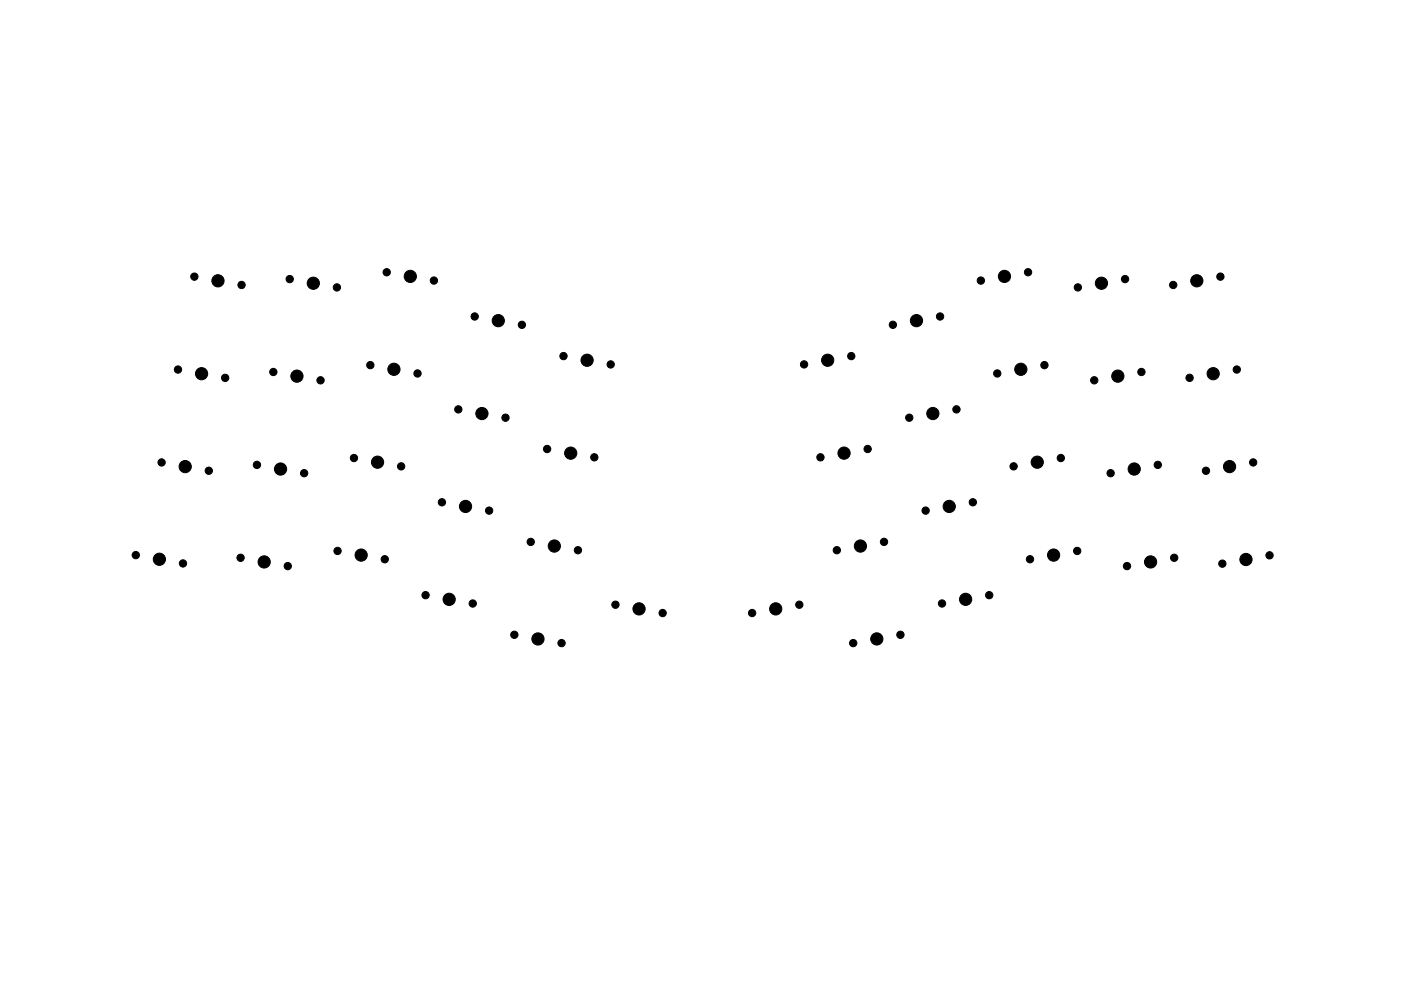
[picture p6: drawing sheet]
<svg xmlns="http://www.w3.org/2000/svg" width="297mm" height="210mm" viewBox="0 0 297 210" stroke-linecap="round" stroke-linejoin="round" font-family="sans-serif">
<g fill="#000" stroke="#000" stroke-width=".21">
<circle cx="41.2" cy="58.7" r=".77"/>
<circle cx="46.2" cy="59.5" r="1.3"/>
<circle cx="61.4" cy="59.2" r=".77"/>
<circle cx="82" cy="57.7" r=".77"/>
<circle cx="87" cy="58.6" r="1.3"/>
<circle cx="92" cy="59.5" r=".77"/>
<circle cx="208" cy="59.5" r=".77"/>
<circle cx="213" cy="58.6" r="1.3"/>
<circle cx="218" cy="57.7" r=".77"/>
<circle cx="238.5" cy="59.2" r=".77"/>
<circle cx="253.7" cy="59.5" r="1.3"/>
<circle cx="258.7" cy="58.7" r=".77"/>
<circle cx="37.7" cy="78.4" r=".77"/>
<circle cx="42.7" cy="79.2" r="1.3"/>
<circle cx="51.2" cy="60.4" r=".77"/>
<circle cx="58" cy="78.9" r=".77"/>
<circle cx="63" cy="79.8" r="1.3"/>
<circle cx="66.4" cy="60.1" r="1.3"/>
<circle cx="71.4" cy="60.9" r=".77"/>
<circle cx="78.5" cy="77.4" r=".77"/>
<circle cx="83.5" cy="78.3" r="1.3"/>
<circle cx="88.5" cy="79.2" r=".77"/>
<circle cx="100.6" cy="67.1" r=".77"/>
<circle cx="105.6" cy="68" r="1.3"/>
<circle cx="110.7" cy="68.9" r=".77"/>
<circle cx="119.5" cy="75.5" r=".77"/>
<circle cx="124.5" cy="76.4" r="1.3"/>
<circle cx="129.5" cy="77.3" r=".77"/>
<circle cx="170.5" cy="77.3" r=".77"/>
<circle cx="175.5" cy="76.4" r="1.3"/>
<circle cx="180.5" cy="75.5" r=".77"/>
<circle cx="189.3" cy="68.9" r=".77"/>
<circle cx="194.3" cy="68" r="1.3"/>
<circle cx="199.3" cy="67.1" r=".77"/>
<circle cx="211.4" cy="79.2" r=".77"/>
<circle cx="216.4" cy="78.3" r="1.3"/>
<circle cx="221.4" cy="77.4" r=".77"/>
<circle cx="228.5" cy="60.9" r=".77"/>
<circle cx="233.5" cy="60.1" r="1.3"/>
<circle cx="237" cy="79.8" r="1.3"/>
<circle cx="242" cy="78.9" r=".77"/>
<circle cx="248.7" cy="60.4" r=".77"/>
<circle cx="257.2" cy="79.2" r="1.3"/>
<circle cx="262.2" cy="78.4" r=".77"/>
<circle cx="34.3" cy="98" r=".77"/>
<circle cx="39.3" cy="98.9" r="1.3"/>
<circle cx="44.3" cy="99.8" r=".77"/>
<circle cx="47.7" cy="80.1" r=".77"/>
<circle cx="54.5" cy="98.6" r=".77"/>
<circle cx="59.5" cy="99.4" r="1.3"/>
<circle cx="68" cy="80.6" r=".77"/>
<circle cx="75" cy="97.1" r=".77"/>
<circle cx="80" cy="98" r="1.3"/>
<circle cx="85.1" cy="98.9" r=".77"/>
<circle cx="97.2" cy="86.8" r=".77"/>
<circle cx="102.2" cy="87.7" r="1.3"/>
<circle cx="107.2" cy="88.6" r=".77"/>
<circle cx="116" cy="95.2" r=".77"/>
<circle cx="121" cy="96.1" r="1.3"/>
<circle cx="126" cy="97" r=".77"/>
<circle cx="174" cy="97" r=".77"/>
<circle cx="179" cy="96.1" r="1.3"/>
<circle cx="184" cy="95.2" r=".77"/>
<circle cx="192.8" cy="88.6" r=".77"/>
<circle cx="197.8" cy="87.7" r="1.3"/>
<circle cx="202.8" cy="86.8" r=".77"/>
<circle cx="214.9" cy="98.9" r=".77"/>
<circle cx="219.9" cy="98" r="1.3"/>
<circle cx="224.9" cy="97.1" r=".77"/>
<circle cx="232" cy="80.6" r=".77"/>
<circle cx="240.5" cy="99.4" r="1.3"/>
<circle cx="245.5" cy="98.6" r=".77"/>
<circle cx="252.2" cy="80.1" r=".77"/>
<circle cx="255.7" cy="99.8" r=".77"/>
<circle cx="260.7" cy="98.9" r="1.3"/>
<circle cx="265.7" cy="98" r=".77"/>
<circle cx="28.8" cy="117.7" r=".77"/>
<circle cx="33.8" cy="118.6" r="1.3"/>
<circle cx="38.8" cy="119.5" r=".77"/>
<circle cx="51" cy="118.3" r=".77"/>
<circle cx="56" cy="119.1" r="1.3"/>
<circle cx="64.5" cy="100.3" r=".77"/>
<circle cx="71.6" cy="116.8" r=".77"/>
<circle cx="76.6" cy="117.7" r="1.3"/>
<circle cx="81.6" cy="118.6" r=".77"/>
<circle cx="93.7" cy="106.5" r=".77"/>
<circle cx="98.7" cy="107.4" r="1.3"/>
<circle cx="103.7" cy="108.3" r=".77"/>
<circle cx="112.5" cy="114.9" r=".77"/>
<circle cx="117.5" cy="115.8" r="1.3"/>
<circle cx="122.5" cy="116.7" r=".77"/>
<circle cx="177.4" cy="116.7" r=".77"/>
<circle cx="182.4" cy="115.8" r="1.3"/>
<circle cx="187.4" cy="114.9" r=".77"/>
<circle cx="196.3" cy="108.3" r=".77"/>
<circle cx="201.3" cy="107.4" r="1.3"/>
<circle cx="206.3" cy="106.5" r=".77"/>
<circle cx="218.4" cy="118.6" r=".77"/>
<circle cx="223.4" cy="117.7" r="1.3"/>
<circle cx="228.4" cy="116.8" r=".77"/>
<circle cx="235.5" cy="100.3" r=".77"/>
<circle cx="243.9" cy="119.1" r="1.3"/>
<circle cx="249" cy="118.3" r=".77"/>
<circle cx="259.2" cy="119.5" r=".77"/>
<circle cx="264.2" cy="118.6" r="1.3"/>
<circle cx="269.2" cy="117.7" r=".77"/>
<circle cx="61" cy="120" r=".77"/>
<circle cx="90.2" cy="126.2" r=".77"/>
<circle cx="95.2" cy="127.1" r="1.3"/>
<circle cx="100.2" cy="128" r=".77"/>
<circle cx="109.1" cy="134.6" r=".77"/>
<circle cx="114.1" cy="135.5" r="1.3"/>
<circle cx="119.1" cy="136.4" r=".77"/>
<circle cx="130.5" cy="128.2" r=".77"/>
<circle cx="135.5" cy="129.1" r="1.3"/>
<circle cx="140.5" cy="130" r=".77"/>
<circle cx="159.5" cy="130" r=".77"/>
<circle cx="164.5" cy="129.1" r="1.3"/>
<circle cx="169.5" cy="128.2" r=".77"/>
<circle cx="180.9" cy="136.4" r=".77"/>
<circle cx="185.9" cy="135.5" r="1.3"/>
<circle cx="190.9" cy="134.6" r=".77"/>
<circle cx="199.7" cy="128" r=".77"/>
<circle cx="204.7" cy="127.1" r="1.3"/>
<circle cx="209.7" cy="126.2" r=".77"/>
<circle cx="238.9" cy="120" r=".77"/>
</g>
</svg>
